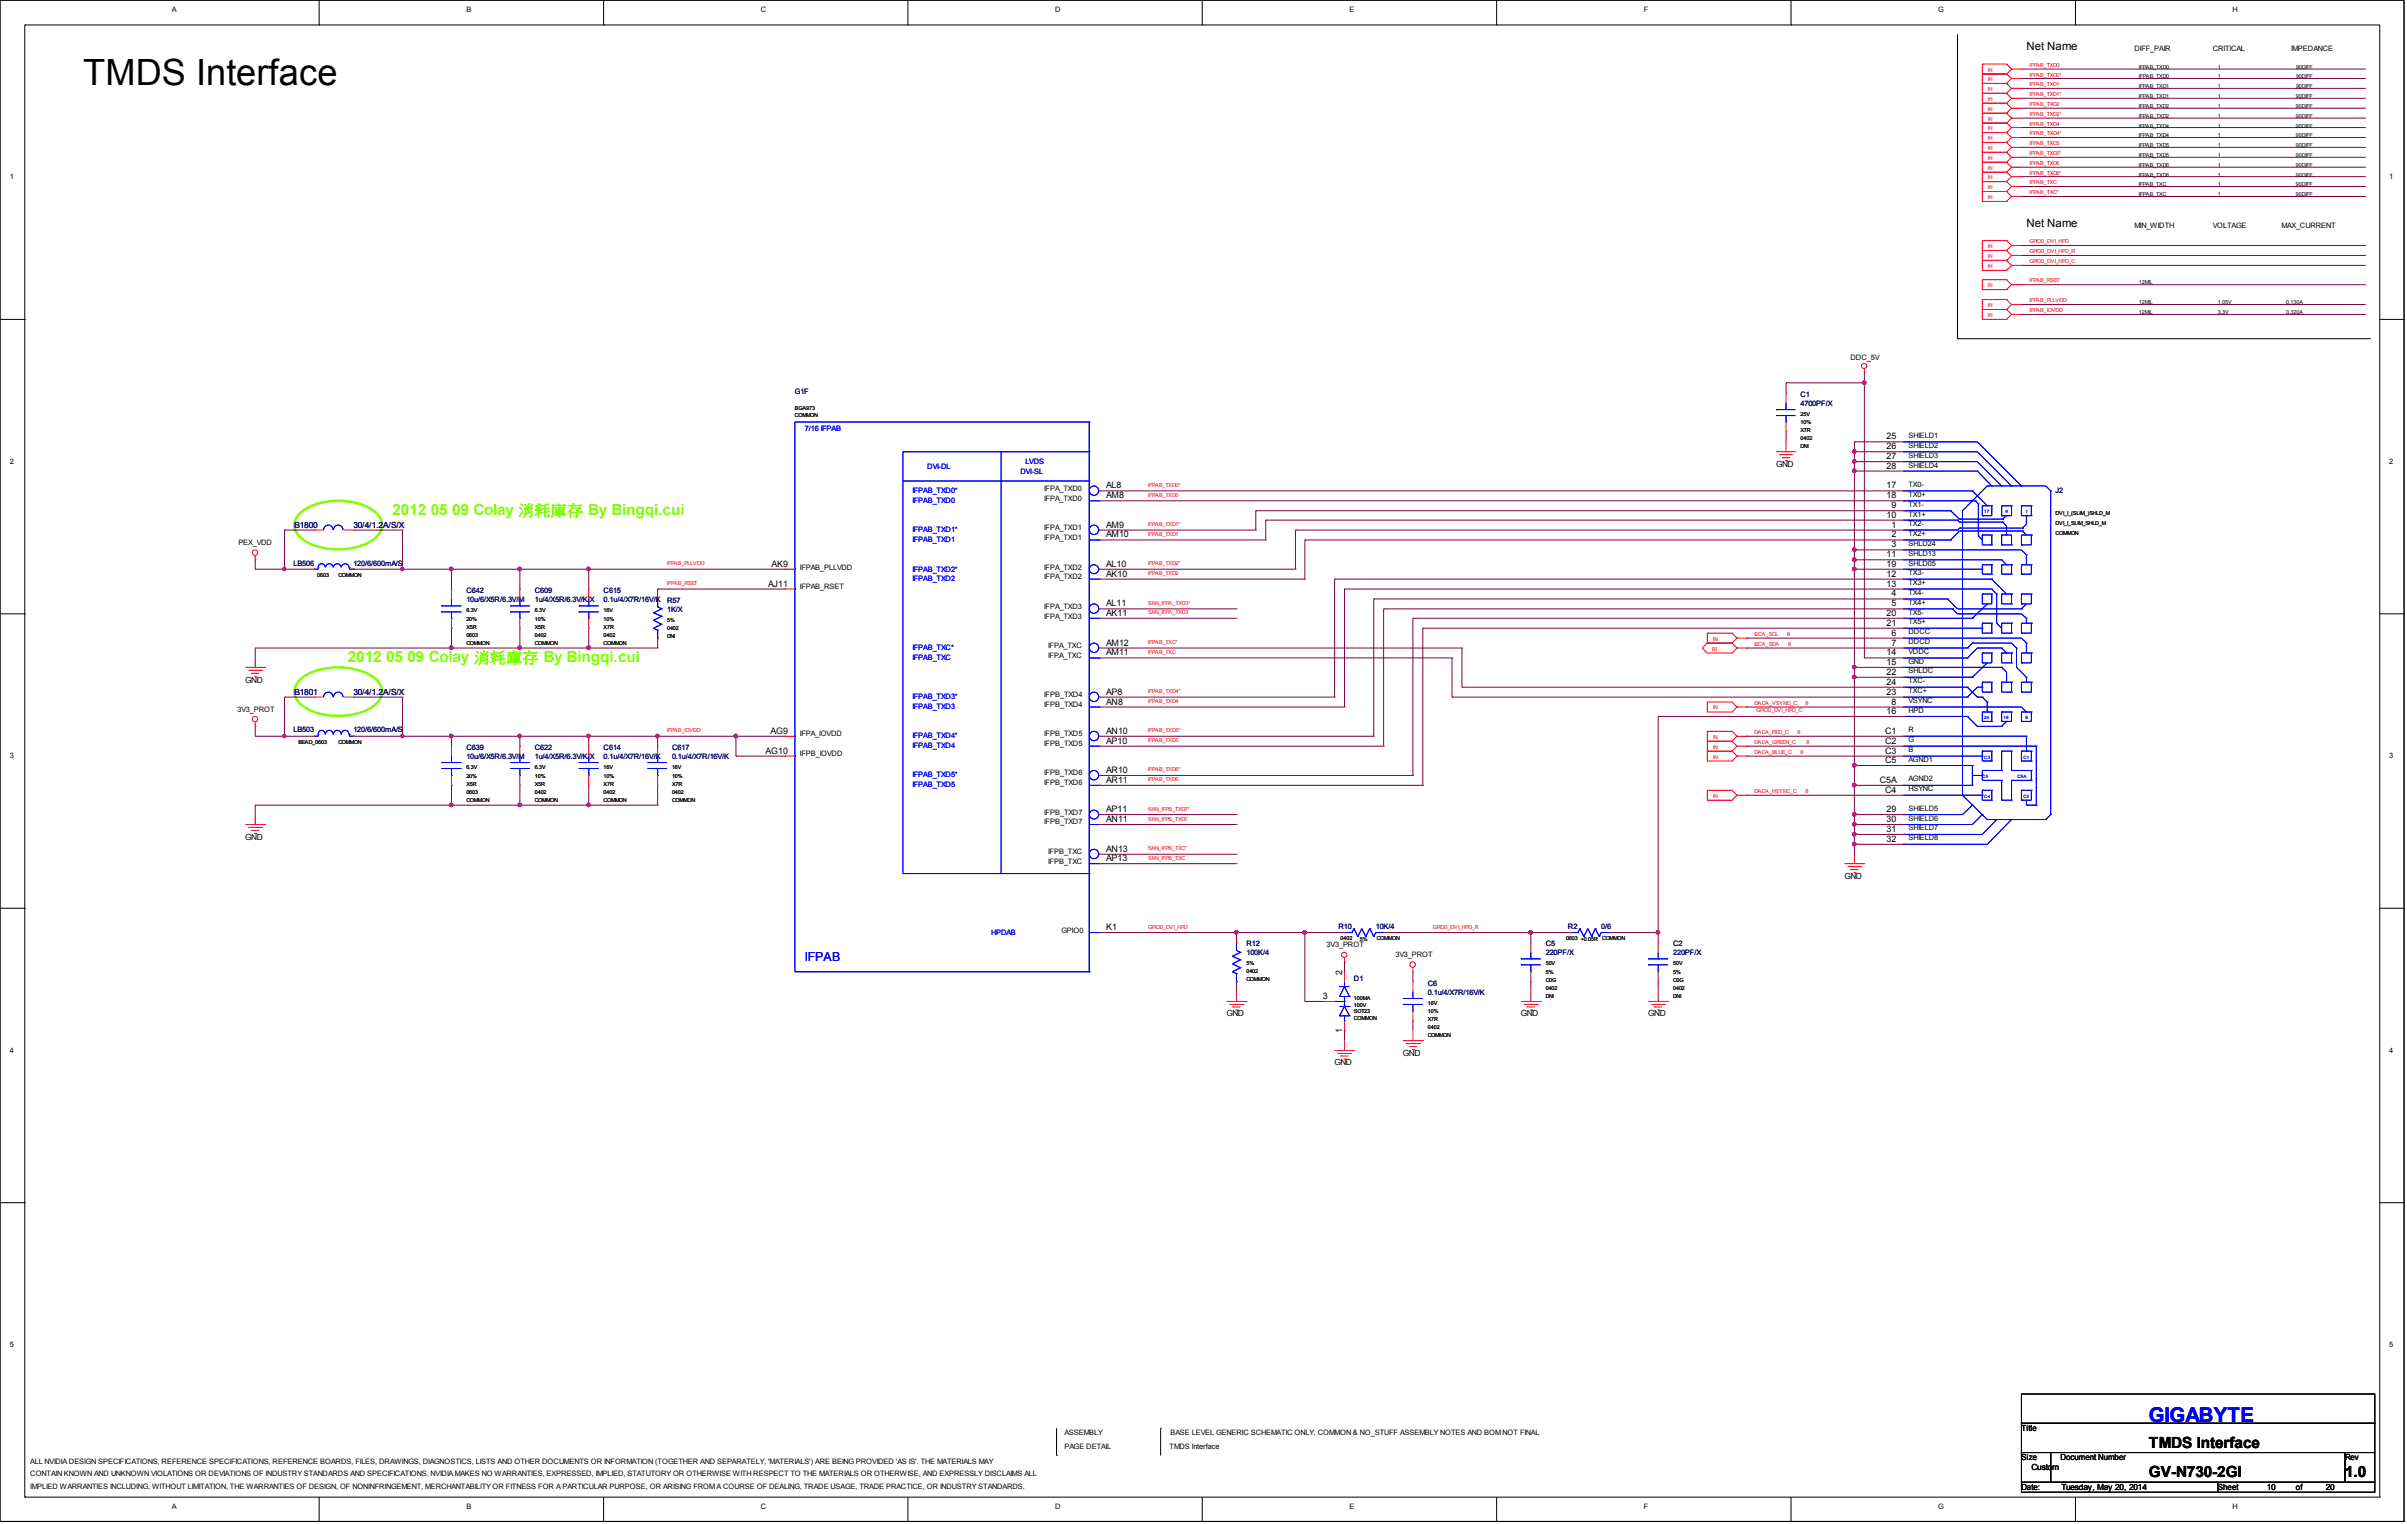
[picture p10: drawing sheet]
<svg xmlns="http://www.w3.org/2000/svg" width="273mm" height="173mm" viewBox="0 0 273 173" stroke-linecap="round" stroke-linejoin="round" font-family="sans-serif">
<defs><g id="words">
<text font-size="4.1" x="9.4" y="9.6">TMDS Interface</text>
<text font-size="2.3" fill="#00f" x="243.7" y="161.3">GIGABYTE</text>
<g font-size="1.7" fill="#80ff00">
<text x="44.5" y="58.4">2012 05 09 Colay 消耗庫存 By Bingqi.cui</text>
<text x="39.5" y="75.1">2012 05 09 Colay 消耗庫存 By Bingqi.cui</text>
</g>
<g font-size="1.7">
<text x="243.7" y="167.5">GV-­N730-­2GI</text>
<text x="243.7" y="164.2">TMDS Interface</text>
<text x="266" y="167.5">1.0</text>
</g>
<text font-size="1.4" fill="#00f" x="91.3" y="109">IFPAB</text>
<g font-size="1.3">
<text x="229.8" y="5.6">Net Name</text>
<text x="229.8" y="25.7">Net Name</text>
</g>
<g font-size="1">
<text x="201.5" y="53">GND</text>
<text x="214" y="49.8">25</text>
<text x="214" y="50.9">26</text>
<text x="214" y="52.1">27</text>
<text x="214" y="53.1">28</text>
<text x="125.5" y="59.8">AM9</text>
<text x="125.5" y="56.5">AM8</text>
<text x="125.5" y="55.4">AL8</text>
<text x="214" y="58.7">10</text>
<text x="214" y="55.4">17</text>
<text x="214" y="56.5">18</text>
<text x="214.6" y="59.8">1</text>
<text x="214.6" y="57.6">9</text>
<text x="87.5" y="64.3">AK9</text>
<text x="125.5" y="65.4">AK10</text>
<text x="125.5" y="64.3">AL10</text>
<text x="125.5" y="61">AM10</text>
<text x="214" y="63.2">11</text>
<text x="214" y="65.4">12</text>
<text x="214" y="64.3">19</text>
<text x="214.6" y="61">2</text>
<text x="214.6" y="62.1">3</text>
<text x="87.1" y="66.5">AJ11</text>
<text x="125.5" y="69.8">AK11</text>
<text x="125.5" y="68.8">AL11</text>
<text x="214" y="66.5">13</text>
<text x="214" y="69.8">20</text>
<text x="214" y="71">21</text>
<text x="214.6" y="67.6">4</text>
<text x="214.6" y="68.8">5</text>
<text x="27.8" y="77.4">GND</text>
<text x="125.5" y="74.3">AM11</text>
<text x="125.5" y="73.2">AM12</text>
<text x="214" y="74.3">14</text>
<text x="214" y="75.4">15</text>
<text x="214" y="76.5">22</text>
<text x="214" y="77.6">24</text>
<text x="214.6" y="72.1">6</text>
<text x="214.6" y="73.2">7</text>
<text x="87.4" y="83.2">AG9</text>
<text x="125.5" y="83.2">AN10</text>
<text x="125.5" y="79.9">AN8</text>
<text x="125.5" y="78.8">AP8</text>
<text x="213.8" y="83.2">C1</text>
<text x="214" y="81">16</text>
<text x="214" y="78.8">23</text>
<text x="214.6" y="79.9">8</text>
<text x="86.8" y="85.5">AG10</text>
<text x="125.5" y="88.8">AR11</text>
<text x="125.5" y="87.6">AR10</text>
<text x="125.5" y="84.3">AP10</text>
<text x="213.2" y="88.8">C5A</text>
<text x="213.8" y="84.3">C2</text>
<text x="213.8" y="85.5">C3</text>
<text x="213.8" y="86.5">C5</text>
<text x="213.8" y="89.9">C4</text>
<text x="27.8" y="95.2">GND</text>
<text x="125.5" y="93.2">AN11</text>
<text x="125.5" y="92.1">AP11</text>
<text x="214" y="92.1">29</text>
<text x="214" y="93.2">30</text>
<text x="214" y="94.3">31</text>
<text x="214" y="95.5">32</text>
<text x="125.5" y="97.7">AP13</text>
<text x="125.5" y="96.6">AN13</text>
<text x="209.2" y="99.7">GND</text>
<text x="125.5" y="105.5">K1</text>
<text x="150" y="113.3">3</text>
<text x="152.2" y="110.5" transform="rotate(-90 152.2 110.5)">2</text>
<text x="139.1" y="115.2">GND</text>
<text x="152.2" y="117.1" transform="rotate(-90 152.2 117.1)">1</text>
<text x="159.1" y="119.7">GND</text>
<text x="172.5" y="115.2">GND</text>
<text x="187" y="115.2">GND</text>
<text x="151.4" y="120.8">GND</text>
<text x="229.3" y="162.2">Title</text>
<text x="229.3" y="165.6">Size</text>
<text x="230.4" y="166.7">Custom</text>
<text x="233.7" y="165.6">Document Number</text>
<text x="266" y="165.6">Rev</text>
<text x="229.3" y="168.9">Date:</text>
<text x="233.8" y="168.9">Tuesday, May 20, 2014</text>
<text x="251.5" y="168.9">Sheet</text>
<text x="257.1" y="168.9">10</text>
<text x="260.4" y="168.9">of</text>
<text x="263.8" y="168.9">20</text>
</g>
<g font-size="1" fill="#000080">
<text x="33.4" y="59.8">B1800</text>
<text x="40.1" y="59.8">30/4/1.2A/S/X</text>
<text x="33.4" y="78.8">B1801</text>
<text x="40.1" y="78.8">30/4/1.2A/S/X</text>
</g>
<g font-size=".8">
<text x="19.5" y="1.4">A</text>
<text x="52.9" y="1.4">B</text>
<text x="86.3" y="1.4">C</text>
<text x="119.7" y="1.4">D</text>
<text x="153.1" y="1.4">E</text>
<text x="186.4" y="1.4">F</text>
<text x="219.8" y="1.4">G</text>
<text x="242.1" y="5.8">DIFF_PAIR</text>
<text x="251" y="5.8">CRITICAL</text>
<text x="253.2" y="1.4">H</text>
<text x="259.9" y="5.8">IMPEDANCE</text>
<text x="1.1" y="20.3">1</text>
<text x="271" y="20.3">1</text>
<text x="242.1" y="25.9">MIN_WIDTH</text>
<text x="251" y="25.9">VOLTAGE</text>
<text x="258.8" y="25.9">MAX_CURRENT</text>
<text x="209.9" y="40.8">DDC_5V</text>
<text x="1.1" y="52.6">2</text>
<text x="216.5" y="49.7">SHIELD1</text>
<text x="216.5" y="50.8">SHIELD2</text>
<text x="216.5" y="51.9">SHIELD3</text>
<text x="216.5" y="53">SHIELD4</text>
<text x="271" y="52.6">2</text>
<text x="118.4" y="56.8">IFPA_TXD0</text>
<text x="118.4" y="55.7">IFPA_TXD0</text>
<text x="216.5" y="59.7">TX2-­</text>
<text x="216.5" y="57.5">TX1-­</text>
<text x="216.5" y="58.6">TX1+</text>
<text x="216.5" y="55.2">TX0-­</text>
<text x="216.5" y="56.3">TX0+</text>
<text x="27" y="61.8">PEX_VDD</text>
<text x="90.7" y="64.6">IFPAB_PLLVDD</text>
<text x="118.4" y="65.7">IFPA_TXD2</text>
<text x="118.4" y="64.6">IFPA_TXD2</text>
<text x="118.4" y="61.2">IFPA_TXD1</text>
<text x="118.4" y="60.1">IFPA_TXD1</text>
<text x="216.5" y="60.8">TX2+</text>
<text x="216.5" y="61.9">SHLD24</text>
<text x="216.5" y="63">SHLD13</text>
<text x="216.5" y="65.2">TX3-­</text>
<text x="216.5" y="64.2">SHLD05</text>
<text x="90.7" y="66.8">IFPAB_RSET</text>
<text x="118.4" y="70.2">IFPA_TXD3</text>
<text x="118.4" y="69">IFPA_TXD3</text>
<text x="216.5" y="67.5">TX4-­</text>
<text x="216.5" y="68.6">TX4+</text>
<text x="216.5" y="71.9">DDCC</text>
<text x="216.5" y="66.3">TX3+</text>
<text x="216.5" y="69.7">TX5-­</text>
<text x="216.5" y="70.8">TX5+</text>
<text x="118.9" y="74.6">IFPA_TXC</text>
<text x="118.9" y="73.5">IFPA_TXC</text>
<text x="216.5" y="73">DDCD</text>
<text x="216.5" y="74.2">VDDC</text>
<text x="216.5" y="75.3">GND</text>
<text x="216.5" y="76.4">SHLDC</text>
<text x="216.5" y="77.5">TXC-­</text>
<text x="26.9" y="80.7">3V3_PROT</text>
<text x="90.7" y="83.5">IFPA_IOVDD</text>
<text x="118.4" y="83.5">IFPB_TXD5</text>
<text x="118.4" y="80.2">IFPB_TXD4</text>
<text x="118.4" y="79">IFPB_TXD4</text>
<text x="216.5" y="83">R</text>
<text x="216.5" y="79.7">VSYNC</text>
<text x="216.5" y="80.8">HPD</text>
<text x="216.5" y="78.6">TXC+</text>
<text x="1.1" y="86">3</text>
<text x="90.7" y="85.7">IFPB_IOVDD</text>
<text x="118.4" y="89.1">IFPB_TXD6</text>
<text x="118.4" y="87.9">IFPB_TXD6</text>
<text x="118.4" y="84.6">IFPB_TXD5</text>
<text x="216.5" y="84.2">G</text>
<text x="216.5" y="85.3">B</text>
<text x="216.5" y="86.4">AGND1</text>
<text x="216.5" y="89.7">HSYNC</text>
<text x="216.5" y="88.6">AGND2</text>
<text x="271" y="86">3</text>
<text x="118.4" y="93.5">IFPB_TXD7</text>
<text x="118.4" y="92.4">IFPB_TXD7</text>
<text x="216.5" y="92">SHIELD5</text>
<text x="216.5" y="93">SHIELD6</text>
<text x="216.5" y="94.2">SHIELD7</text>
<text x="216.5" y="95.3">SHIELD8</text>
<text x="118.9" y="98">IFPB_TXC</text>
<text x="118.9" y="96.9">IFPB_TXC</text>
<text x="120.4" y="105.7">GPIO0</text>
<text x="150.5" y="107.4">3V3_PROT</text>
<text x="158.3" y="108.6">3V3_PROT</text>
<text x="1.1" y="119.4">4</text>
<text x="271" y="119.4">4</text>
<text x="1.1" y="152.7">5</text>
<text x="271" y="152.7">5</text>
<text x="3.4" y="167.4">CONTAIN KNOWN AND UNKNOWN VIOLATIONS OR DEVIATIONS OF INDUSTRY STANDARDS AND SPECIFICATIONS. NVIDIA MAKES NO WARRANTIES, EXPRESSED, IMPLIED, STATUTORY OR OTHERWISE WITH RESPECT TO THE MATERIALS OR OTHERWISE, AND EXPRESSLY DISCLAIMS ALL</text>
<text x="3.4" y="166.1">ALL NVIDIA DESIGN SPECIFICATIONS, REFERENCE SPECIFICATIONS, REFERENCE BOARDS, FILES, DRAWINGS, DIAGNOSTICS, LISTS AND OTHER DOCUMENTS OR INFORMATION (TOGETHER AND SEPARATELY, 'MATERIALS') ARE BEING PROVIDED 'AS IS'. THE MATERIALS MAY</text>
<text x="120.7" y="164.3">PAGE DETAIL</text>
<text x="120.7" y="162.7">ASSEMBLY</text>
<text x="132.7" y="164.3">TMDS Interface</text>
<text x="132.8" y="162.7">BASE LEVEL GENERIC SCHEMATIC ONLY, COMMON &amp; NO_STUFF ASSEMBLY NOTES AND BOM NOT FINAL</text>
<text x="3.4" y="168.9">IMPLIED WARRANTIES INCLUDING, WITHOUT LIMITATION, THE WARRANTIES OF DESIGN, OF NONINFRINGEMENT, MERCHANTABILITY OR FITNESS FOR A PARTICULAR PURPOSE, OR ARISING FROM A COURSE OF DEALING, TRADE USAGE, TRADE PRACTICE, OR INDUSTRY STANDARDS.</text>
<text x="19.5" y="171.1">A</text>
<text x="52.9" y="171.1">B</text>
<text x="86.3" y="171.1">C</text>
<text x="119.7" y="171.1">D</text>
<text x="153.1" y="171.1">E</text>
<text x="186.4" y="171.1">F</text>
<text x="219.8" y="171.1">G</text>
<text x="253.2" y="171.1">H</text>
</g>
<g font-size=".8" fill="#000080">
<text x="90.2" y="44.7">G1F</text>
<text x="204.2" y="45">C1</text>
<text x="204.2" y="46">4700PF/X</text>
<text x="233.2" y="55.9">J2</text>
<text x="33.3" y="64.2">LB506</text>
<text x="40.1" y="64.2">120/6/600mA/S</text>
<text x="52.9" y="67.2">C642</text>
<text x="52.9" y="68.3">10u/6/X5R/6.3V/M</text>
<text x="60.7" y="67.2">C609</text>
<text x="60.7" y="68.3">1u/4/X5R/6.3V/K/X</text>
<text x="68.5" y="67.2">C615</text>
<text x="68.5" y="68.3">0.1u/4/X7R/16V/K</text>
<text x="75.7" y="68.4">R57</text>
<text x="75.7" y="69.4">1K/X</text>
<text x="33.3" y="83">LB503</text>
<text x="40.1" y="83">120/6/600mA/S</text>
<text x="52.9" y="85.1">C639</text>
<text x="52.9" y="86.1">10u/6/X5R/6.3V/M</text>
<text x="60.7" y="85.1">C622</text>
<text x="60.7" y="86.1">1u/4/X5R/6.3V/K/X</text>
<text x="68.5" y="85.1">C614</text>
<text x="68.5" y="86.1">0.1u/4/X7R/16V/K</text>
<text x="76.2" y="85.1">C617</text>
<text x="76.2" y="86.1">0.1u/4/X7R/16V/K</text>
<text x="141.4" y="107.3">R12</text>
<text x="151.8" y="105.3">R10</text>
<text x="156" y="105.3">10K/4</text>
<text x="175.3" y="107.3">C5</text>
<text x="177.8" y="105.3">R2</text>
<text x="181.6" y="105.3">0/6</text>
<text x="189.8" y="107.3">C2</text>
<text x="141.4" y="108.3">100K/4</text>
<text x="153.6" y="111.2">D1</text>
<text x="161.9" y="111.8">C6</text>
<text x="161.9" y="112.8">0.1u/4/X7R/16V/K</text>
<text x="175.3" y="108.3">220PF/X</text>
<text x="189.8" y="108.3">220PF/X</text>
</g>
<g font-size=".8" fill="#00f">
<text x="91.3" y="48.9">7/16 IFPAB</text>
<text x="105.2" y="53.1">DVI-­DL</text>
<text x="115.7" y="53.7">DVI-­SL</text>
<text x="116.3" y="52.6">LVDS</text>
<text x="103.5" y="55.9">IFPAB_TXD0*</text>
<text x="103.5" y="57">IFPAB_TXD0</text>
<text x="103.5" y="65.9">IFPAB_TXD2</text>
<text x="103.5" y="64.8">IFPAB_TXD2*</text>
<text x="103.5" y="61.5">IFPAB_TXD1</text>
<text x="103.5" y="60.3">IFPAB_TXD1*</text>
<text x="103.5" y="74.8">IFPAB_TXC</text>
<text x="103.5" y="73.7">IFPAB_TXC*</text>
<text x="103.5" y="83.7">IFPAB_TXD4*</text>
<text x="103.5" y="80.4">IFPAB_TXD3</text>
<text x="103.5" y="79.3">IFPAB_TXD3*</text>
<text x="103.5" y="84.8">IFPAB_TXD4</text>
<text x="103.5" y="89.3">IFPAB_TXD5</text>
<text x="103.5" y="88.2">IFPAB_TXD5*</text>
<text x="112.4" y="106">HPDAB</text>
</g>
<g font-size=".6" fill="#f00">
<text x="225.5" y="11.4">IN</text>
<text x="225.5" y="10.3">IN</text>
<text x="225.5" y="9.2">IN</text>
<text x="225.5" y="8.1">IN</text>
<text x="230.2" y="12">IFPAB_TXD2</text>
<text x="230.2" y="10.9">IFPAB_TXD1*</text>
<text x="230.2" y="9.7">IFPAB_TXD1</text>
<text x="230.2" y="8.7">IFPAB_TXD0*</text>
<text x="230.2" y="7.6">IFPAB_TXD0</text>
<text x="225.5" y="17">IN</text>
<text x="225.5" y="15.9">IN</text>
<text x="225.5" y="14.7">IN</text>
<text x="225.5" y="13.7">IN</text>
<text x="225.5" y="12.6">IN</text>
<text x="230.2" y="17.6">IFPAB_TXD5*</text>
<text x="230.2" y="16.4">IFPAB_TXD5</text>
<text x="230.2" y="15.3">IFPAB_TXD4*</text>
<text x="230.2" y="14.2">IFPAB_TXD4</text>
<text x="230.2" y="13.1">IFPAB_TXD2*</text>
<text x="225.5" y="22.6">IN</text>
<text x="225.5" y="21.4">IN</text>
<text x="225.5" y="20.3">IN</text>
<text x="225.5" y="19.2">IN</text>
<text x="225.5" y="18.1">IN</text>
<text x="230.2" y="22">IFPAB_TXC*</text>
<text x="230.2" y="20.9">IFPAB_TXC</text>
<text x="230.2" y="19.8">IFPAB_TXD6*</text>
<text x="230.2" y="18.7">IFPAB_TXD6</text>
<text x="225.5" y="29.2">IN</text>
<text x="225.5" y="28.1">IN</text>
<text x="230.2" y="29.8">GPIO0_DVI_HPD_C</text>
<text x="230.2" y="28.7">GPIO0_DVI_HPD_R</text>
<text x="230.2" y="27.6">GPIO0_DVI_HPD</text>
<text x="225.5" y="35.9">IN</text>
<text x="225.5" y="34.8">IN</text>
<text x="225.5" y="32.6">IN</text>
<text x="225.5" y="30.4">IN</text>
<text x="230.2" y="35.4">IFPAB_IOVDD</text>
<text x="230.2" y="34.3">IFPAB_PLLVDD</text>
<text x="230.2" y="32">IFPAB_RSET</text>
<text x="130.2" y="56.3">IFPAB_TXD0</text>
<text x="130.2" y="55.2">IFPAB_TXD0*</text>
<text x="130.2" y="59.7">IFPAB_TXD1*</text>
<text x="75.7" y="64.1">IFPAB_PLLVDD</text>
<text x="130.2" y="60.8">IFPAB_TXD1</text>
<text x="130.2" y="65.2">IFPAB_TXD2</text>
<text x="130.2" y="64.1">IFPAB_TXD2*</text>
<text x="75.7" y="66.3">IFPAB_RSET</text>
<text x="130.2" y="69.7">SNN_IFPA_TXD3</text>
<text x="130.2" y="68.6">SNN_IFPA_TXD3*</text>
<text x="130.2" y="74.2">IFPAB_TXC</text>
<text x="130.2" y="73">IFPAB_TXC*</text>
<text x="194.2" y="73.8">BI</text>
<text x="194.3" y="72.6">IN</text>
<text x="199" y="72.1">I2CA_SCL</text>
<text x="199" y="73.2">I2CA_SDA</text>
<text x="202.7" y="72.1">8</text>
<text x="202.8" y="73.2">8</text>
<text x="75.7" y="83">IFPAB_IOVDD</text>
<text x="130.2" y="79.7">IFPAB_TXD4</text>
<text x="130.2" y="78.6">IFPAB_TXD4*</text>
<text x="130.2" y="83">IFPAB_TXD5*</text>
<text x="194.3" y="83.8">IN</text>
<text x="194.3" y="80.5">IN</text>
<text x="199" y="83.2">DACA_RED_C</text>
<text x="199" y="79.9">DACA_VSYNC_C</text>
<text x="199.2" y="80.8">GPIO0_DVI_HPD_C</text>
<text x="203.9" y="83.2">8</text>
<text x="204.8" y="79.9">8</text>
<text x="130.2" y="84.2">IFPAB_TXD5</text>
<text x="130.2" y="88.6">IFPAB_TXD6</text>
<text x="130.2" y="87.5">IFPAB_TXD6*</text>
<text x="194.3" y="86">IN</text>
<text x="194.3" y="84.9">IN</text>
<text x="199" y="89.9">DACA_HSYNC_C</text>
<text x="199" y="85.5">DACA_BLUE_C</text>
<text x="199" y="84.3">DACA_GREEN_C</text>
<text x="204.2" y="85.5">8</text>
<text x="204.8" y="89.9">8</text>
<text x="204.9" y="84.3">8</text>
<text x="130.2" y="93">SNN_IFPB_TXD7</text>
<text x="130.2" y="91.9">SNN_IFPB_TXD7*</text>
<text x="194.3" y="90.5">IN</text>
<text x="130.2" y="97.5">SNN_IFPB_TXC</text>
<text x="130.2" y="96.4">SNN_IFPB_TXC*</text>
<text x="130.2" y="105.3">GPIO0_DVI_HPD</text>
<text x="162.5" y="105.3">GPIO0_DVI_HPD_R</text>
</g>
<g font-size=".6">
<text x="242.6" y="11.1">IFPAB_TXD1</text>
<text x="242.6" y="7.8">IFPAB_TXD0</text>
<text x="242.6" y="8.9">IFPAB_TXD0</text>
<text x="242.6" y="10">IFPAB_TXD1</text>
<text x="251.5" y="11.1">1</text>
<text x="251.5" y="7.8">1</text>
<text x="251.5" y="8.9">1</text>
<text x="251.5" y="10">1</text>
<text x="260.4" y="11.1">90DIFF</text>
<text x="260.4" y="7.8">90DIFF</text>
<text x="260.4" y="8.9">90DIFF</text>
<text x="260.4" y="10">90DIFF</text>
<text x="242.6" y="12.2">IFPAB_TXD2</text>
<text x="242.6" y="13.3">IFPAB_TXD2</text>
<text x="242.6" y="14.5">IFPAB_TXD4</text>
<text x="242.6" y="15.5">IFPAB_TXD4</text>
<text x="242.6" y="16.7">IFPAB_TXD5</text>
<text x="242.6" y="17.8">IFPAB_TXD5</text>
<text x="251.5" y="12.2">1</text>
<text x="251.5" y="13.3">1</text>
<text x="251.5" y="14.5">1</text>
<text x="251.5" y="15.5">1</text>
<text x="251.5" y="16.7">1</text>
<text x="251.5" y="17.8">1</text>
<text x="260.4" y="12.2">90DIFF</text>
<text x="260.4" y="13.3">90DIFF</text>
<text x="260.4" y="14.5">90DIFF</text>
<text x="260.4" y="15.5">90DIFF</text>
<text x="260.4" y="16.7">90DIFF</text>
<text x="260.4" y="17.8">90DIFF</text>
<text x="242.6" y="21.1">IFPAB_TXC</text>
<text x="242.6" y="22.2">IFPAB_TXC</text>
<text x="242.6" y="18.9">IFPAB_TXD6</text>
<text x="242.6" y="20">IFPAB_TXD6</text>
<text x="251.5" y="21.1">1</text>
<text x="251.5" y="22.2">1</text>
<text x="251.5" y="18.9">1</text>
<text x="251.5" y="20">1</text>
<text x="260.4" y="21.1">90DIFF</text>
<text x="260.4" y="22.2">90DIFF</text>
<text x="260.4" y="18.9">90DIFF</text>
<text x="260.4" y="20">90DIFF</text>
<text x="242.6" y="35.6">12MIL</text>
<text x="242.6" y="34.5">12MIL</text>
<text x="242.6" y="32.2">12MIL</text>
<text x="251.5" y="35.6">3.3V</text>
<text x="251.5" y="34.5">1.05V</text>
<text x="259.3" y="35.6">0.320A</text>
<text x="259.3" y="34.5">0.130A</text>
<text x="90.2" y="47.3">COMMON</text>
<text x="90.2" y="46.5">BGA973</text>
<text x="204.2" y="47.2">25V</text>
<text x="204.2" y="48.1">10%</text>
<text x="204.2" y="49">X7R</text>
<text x="204.2" y="49.9">0402</text>
<text x="204.2" y="50.8">DNI</text>
<text x="233.2" y="59.5">DVI_I_SLIM_SHLD_M</text>
<text x="233.2" y="58.4">DVI_I_(SLIM_)SHLD_M</text>
<text x="36" y="65.4">0603</text>
<text x="38.4" y="65.4">COMMON</text>
<text x="233.2" y="60.6">COMMON</text>
<text x="52.9" y="70.4">20%</text>
<text x="52.9" y="71.3">X5R</text>
<text x="52.9" y="69.4">6.3V</text>
<text x="60.7" y="69.4">6.3V</text>
<text x="60.7" y="70.4">10%</text>
<text x="60.7" y="71.3">X5R</text>
<text x="68.5" y="71.3">X7R</text>
<text x="68.5" y="69.4">16V</text>
<text x="68.5" y="70.4">10%</text>
<text x="75.7" y="70.5">5%</text>
<text x="75.7" y="71.4">0402</text>
<text x="52.9" y="72.2">0603</text>
<text x="52.9" y="73.1">COMMON</text>
<text x="60.7" y="72.2">0402</text>
<text x="60.7" y="73.1">COMMON</text>
<text x="68.5" y="72.2">0402</text>
<text x="68.5" y="73.1">COMMON</text>
<text x="75.7" y="72.3">DNI</text>
<text x="33.8" y="84.3">BEAD_0603</text>
<text x="38.4" y="84.3">COMMON</text>
<text x="52.9" y="88.2">20%</text>
<text x="52.9" y="89.1">X5R</text>
<text x="52.9" y="87.2">6.3V</text>
<text x="60.7" y="88.2">10%</text>
<text x="60.7" y="89.1">X5R</text>
<text x="60.7" y="87.2">6.3V</text>
<text x="68.5" y="89.1">X7R</text>
<text x="68.5" y="87.2">16V</text>
<text x="68.5" y="88.2">10%</text>
<text x="76.2" y="87.2">16V</text>
<text x="76.2" y="89.1">X7R</text>
<text x="76.2" y="88.2">10%</text>
<text x="52.9" y="90.9">COMMON</text>
<text x="52.9" y="90">0603</text>
<text x="60.7" y="90.9">COMMON</text>
<text x="60.7" y="90">0402</text>
<text x="68.5" y="90.9">COMMON</text>
<text x="68.5" y="90">0402</text>
<text x="76.2" y="90">0402</text>
<text x="76.2" y="90.9">COMMON</text>
<text x="152" y="106.6">0402</text>
<text x="154.2" y="106.7">5%</text>
<text x="156.2" y="106.6">COMMON</text>
<text x="177.6" y="106.6">0603 +0.05R</text>
<text x="181.7" y="106.6">COMMON</text>
<text x="141.4" y="111.3">COMMON</text>
<text x="141.4" y="109.5">5%</text>
<text x="141.4" y="110.4">0402</text>
<text x="153.6" y="113.4">100MA</text>
<text x="161.9" y="114">16V</text>
<text x="175.3" y="109.5">50V</text>
<text x="175.3" y="110.5">5%</text>
<text x="175.3" y="111.4">C0G</text>
<text x="175.3" y="112.3">0402</text>
<text x="175.3" y="113.2">DNI</text>
<text x="189.8" y="112.3">0402</text>
<text x="189.8" y="111.4">C0G</text>
<text x="189.8" y="110.5">5%</text>
<text x="189.8" y="109.5">50V</text>
<text x="189.8" y="113.2">DNI</text>
<text x="153.6" y="114.9">SOT23</text>
<text x="153.6" y="115.7">COMMON</text>
<text x="153.6" y="114.2">100V</text>
<text x="161.9" y="115.8">X7R</text>
<text x="161.9" y="117.6">COMMON</text>
<text x="161.9" y="114.9">10%</text>
<text x="161.9" y="116.7">0402</text>
</g>
<g font-size=".5" fill="#00f">
<text x="225.1" y="58.2">17</text>
<text x="227.5" y="58.2">9</text>
<text x="229.7" y="58.2">1</text>
<text x="225.1" y="81.5">24</text>
<text x="227.3" y="81.5">16</text>
<text x="229.7" y="81.5">8</text>
<text x="224.8" y="88.2">C5</text>
<text x="225.1" y="86">C3</text>
<text x="228.8" y="88.2">C5A</text>
<text x="229.5" y="86">C1</text>
<text x="225.1" y="90.5">C4</text>
<text x="229.5" y="90.5">C2</text>
</g>
</g></defs>
<g fill="none" stroke="#000" stroke-width=".11">
<path d="M0 0h.1M0 0h272.7v172.5M0 0v172.5M2.8 2.8h.1M2.8 2.8v167M2.8 2.8h267.1v167M36.2 2.8h.1M36.2 0v2.8M68.5 2.8h.1M68.5 0v2.8M103 2.8h.1M103 0v2.8"/>
<path d="M136.4 2.8h.1M136.4 0v2.8M169.8 2.8h.1M169.8 0v2.8M203.1 2.8h.1M203.1 0v2.8M222 3.9v34.5M235.4 2.8h.1M235.4 0v2.8M0 36.2h2.8M2.8 36.2h.1M222 38.4h.1"/>
<path d="M222 38.4h46.8M268.8 38.4h.1M269.9 36.2h2.8M272.7 36.2h.1M0 69.6h2.8M2.8 69.6h.1M269.9 69.6h2.8M272.7 69.6h.1M0 103h2.8M2.8 103h.1M269.9 103h2.8M272.7 103h.1"/>
<path d="M0 136.4h2.8M2.8 136.4h.1M269.9 136.4h2.8M272.7 136.4h.1M229.3 158.1h40.1v3.3h-40.1zM0 172.5h.1M0 172.5h272.7M2.8 169.8h.1M2.8 169.8h267.1M36.2 172.5h.1M36.2 169.8v2.7M68.5 172.5h.1"/>
<path d="M68.5 169.8v2.7M103 172.5h.1M103 169.8v2.7M119.8 165.1h.1M119.8 162v3.1M131.6 162h.1M131.6 162v3.1M136.4 172.5h.1M136.4 169.8v2.7M169.8 172.5h.1M169.8 169.8v2.7M203.1 172.5h.1"/>
<path d="M203.1 169.8v2.7M229.3 168.1h22.2v1.1h-22.2zM229.3 164.7h3.3v3.4h-3.3zM229.3 161.4h40.1v3.3h-40.1zM232.6 164.7h33.4v3.4h-33.4zM235.4 172.5h.1M235.4 169.8v2.7M251.5 168.1h17.9v1.1h-17.9zM266 164.7h3.4v3.4h-3.4zM269.9 169.8h.1M272.7 172.5h.1"/>
</g>
<path d="M34.2 58a7.6 7.6 0 0 1 8.3 0 1.82 1.82 0 0 1 0 3.1 7.6 7.6 0 0 1-8.3 0 1.82 1.82 0 0 1 0-3.1zM34.2 76.9a7.6 7.6 0 0 1 8.3 0 1.82 1.82 0 0 1 0 3.1 7.6 7.6 0 0 1-8.3 0 1.82 1.82 0 0 1 0-3.1z" fill="none" stroke="#80ff00" stroke-width=".28"/>
<g fill="none" stroke="#800040" stroke-width=".11">
<path d="M229.3 7.8h38.9M229.3 8.9h38.9M229.3 10h38.9M229.3 11.1h38.9M229.3 12.3h38.9M229.3 13.4h38.9M229.3 14.5h38.9M229.3 15.6h38.9M229.3 16.7h38.9M229.3 17.8h38.9M229.3 19h38.9M268.2 7.8h.1"/>
<path d="M268.2 8.9h.1M268.2 10h.1M268.2 11.1h.1M268.2 12.3h.1M268.2 13.4h.1M268.2 14.5h.1M268.2 15.6h.1M268.2 16.7h.1M268.2 17.8h.1M268.2 19h.1M229.3 27.8h38.9M229.3 30.1h38.9"/>
<path d="M229.3 29h38.9M229.3 35.7h38.9M229.3 34.5h38.9M229.3 32.3h38.9M229.3 21.2h38.9M229.3 22.3h38.9M229.3 20h38.9M268.2 27.8h.1M268.2 30.1h.1M268.2 29h.1M268.2 35.7h.1M268.2 34.5h.1"/>
<path d="M268.2 32.3h.1M268.2 21.2h.1M268.2 22.3h.1M268.2 20h.1M124.7 56.8h91.2M124.7 55.7h91.2M142.4 57.9h.1M142.4 57.9v2.2M142.4 57.9h73.5M143.6 59h.1M143.6 59v2.2M143.6 59h72.3"/>
<path d="M202.6 43.4h.1M202.6 44.5h.1M202.6 49h.1M202.6 43.4v1.1M202.6 49v1.1M202.6 43.4h8.9M210.3 53.4h.1M210.3 52.4h.1M210.3 51.2h.1M210.3 50.1h.1M210.3 50.1v46.8M210.3 50.1h5.6"/>
<path d="M210.3 53.4h5.6M210.3 52.4h5.6M210.3 51.2h5.6M211.5 43.4h.1M211.5 42.3v32.3M215.9 50.1h.1M215.9 53.4h.1M215.9 52.4h.1M215.9 51.2h.1M215.9 56.8h.1M215.9 55.7h.1M215.9 59h.1"/>
<path d="M215.9 57.9h.1M28.9 64.5h6.7M28.9 73.5h.1M28.9 63.5h.1M28.9 64.5h.1M28.9 63.5v1M28.9 73.5v1.1M28.9 73.5h45.7M32.3 64.5h.1M32.3 60.1h.1M32.3 79h.1M32.3 60.1v4.4"/>
<path d="M32.3 79v4.5M32.3 79h3.3M32.3 60.1h3.3M40.1 64.5h48.9M40.1 64.5h.1M40.1 79h5.5M40.1 60.1h5.5M45.6 64.5h.1M45.6 60.1h.1M45.6 79h.1M45.6 60.1v4.4M45.6 79v4.5"/>
<path d="M51.2 73.5h.1M51.2 71.2h.1M51.2 64.5h.1M51.2 64.5v2.3M51.2 71.2v2.3M59 73.5h.1M59 64.5h.1M59 64.5v2.3M59 71.2v2.3M66.8 73.5h.1M66.8 64.5h.1M66.8 64.5v2.3"/>
<path d="M66.8 71.2v2.3M74.6 73.5h.1M74.6 66.8h.1M74.6 66.8v1.1M74.6 72.4v1.1M74.6 66.8h14.4M89 64.5h.1M89 66.8h.1M124.7 74.6h40M124.7 73.5h41.1M124.7 64.5h22.2M124.7 79h26.7"/>
<path d="M124.7 61.2h18.9M124.7 60.1h17.7M124.7 65.7h23.3M124.7 69h15.5M124.7 70.1h15.5M140.2 70.1h.1M140.2 69h.1M142.4 60.1h.1M143.6 61.2h.1M146.9 64.5h.1M146.9 60.1h.1M146.9 60.1h69"/>
<path d="M146.9 60.1v4.4M148 65.7h.1M148 61.2h.1M148 61.2v4.5M148 61.2h67.9M151.4 79h.1M151.4 65.7h.1M151.4 65.7h64.5M151.4 65.7v13.3M152.5 66.8h.1M152.5 66.8v13.4M152.5 66.8h63.4"/>
<path d="M155.8 67.9h.1M155.8 67.9v15.6M155.8 67.9h60.1M156.9 69h.1M156.9 69v15.6M156.9 69h59M160.3 70.1h.1M160.3 70.1v17.8M160.3 70.1h55.6M161.4 71.2h.1M161.4 71.2v17.9M161.4 71.2h54.5"/>
<path d="M164.7 74.6h.1M164.7 79h.1M164.7 74.6v4.4M164.7 79h51.2M165.8 73.5h.1M165.8 77.9h.1M165.8 73.5v4.4M165.8 77.9h50.1M198.1 73.5h17.8M198.1 72.4h17.8M198.1 72.4h.1M198.1 73.5h.1"/>
<path d="M210.3 76.8h.1M210.3 75.7h.1M210.3 64.5h.1M210.3 63.5h.1M210.3 62.4h.1M210.3 76.8h5.6M210.3 75.7h5.6M210.3 64.5h5.6M210.3 63.5h5.6M210.3 62.4h5.6M211.5 74.6h.1M211.5 74.6h4.4"/>
<path d="M215.9 76.8h.1M215.9 75.7h.1M215.9 64.5h.1M215.9 63.5h.1M215.9 62.4h.1M215.9 79h.1M215.9 77.9h.1M215.9 61.2h.1M215.9 60.1h.1M215.9 66.8h.1M215.9 65.7h.1M215.9 69h.1"/>
<path d="M215.9 67.9h.1M215.9 71.2h.1M215.9 70.1h.1M28.9 83.5h6.7M28.9 82.4h.1M28.9 91.3h.1M28.9 83.5h.1M28.9 82.4v1.1M28.9 91.3v1.1M28.9 91.3h45.7M32.3 83.5h.1M40.1 83.5h48.9"/>
<path d="M40.1 83.5h.1M45.6 83.5h.1M51.2 91.3h.1M51.2 89.1h.1M51.2 83.5h.1M51.2 83.5v1.1M51.2 89.1v2.2M59 91.3h.1M59 83.5h.1M59 83.5v1.1M59 89.1v2.2M66.8 91.3h.1"/>
<path d="M66.8 83.5h.1M66.8 83.5v1.1M66.8 89.1v2.2M74.6 91.3h.1M74.6 83.5h.1M74.6 83.5v1.1M74.6 89.1v2.2M83.5 83.5h.1M83.5 85.7h.1M83.5 85.7h5.5M83.5 83.5v2.2M89 85.7h.1"/>
<path d="M89 83.5h.1M124.7 83.5h31.1M124.7 84.6h32.2M124.7 80.2h27.8M124.7 93.5h15.5M124.7 92.4h15.5M124.7 89.1h36.7M124.7 87.9h35.6M124.7 97.9h15.5M124.7 96.9h15.5M140.2 97.9h.1M140.2 96.9h.1"/>
<path d="M140.2 93.5h.1M140.2 92.4h.1M152.5 80.2h.1M155.8 83.5h.1M156.9 84.6h.1M160.3 87.9h.1M161.4 89.1h.1M188.1 81.2h.1M188.1 81.2v25.7M188.1 81.2h27.8M198.1 83.5h17.8M198.1 85.7h17.8"/>
<path d="M198.1 84.6h17.8M198.1 90.2h17.8M198.1 80.2h17.8M198.1 85.7h.1M198.1 84.6h.1M198.1 90.2h.1M198.1 83.5h.1M198.1 80.2h.1M210.3 95.7h.1M210.3 94.6h.1M210.3 93.5h.1M210.3 92.4h.1"/>
<path d="M210.3 89.1h.1M210.3 86.8h.1M210.3 95.7h5.6M210.3 94.6h5.6M210.3 93.5h5.6M210.3 92.4h5.6M210.3 89.1h5.6M210.3 86.8h5.6M215.9 95.7h.1M215.9 94.6h.1M215.9 93.5h.1M215.9 92.4h.1"/>
<path d="M215.9 89.1h.1M215.9 86.8h.1M215.9 81.2h.1M124.7 105.7h27.8M124.7 105.7h.1M140.2 111.3h.1M140.2 105.7h.1M140.2 105.7v1.2M140.2 111.3v1.1M148 113.6h.1M148 105.7h.1M148 105.7v7.9"/>
<path d="M148 113.6h2.2M152.5 109.1h.1M152.5 116.9h.1M152.5 109.1v1.1M152.5 116.9v1.1M156.9 105.7h21.2M156.9 105.7h.1M160.3 110.2h.1M160.3 115.8h.1M160.3 110.2v1.1M160.3 115.8v1.1M173.6 111.3h.1"/>
<path d="M173.6 105.7h.1M173.6 105.7v1.2M173.6 111.3v1.1M182.5 105.7h5.6M188.1 111.3h.1M188.1 105.7h.1M188.1 106.9h.1M188.1 111.3v1.1"/>
</g>
<g fill="#f0f" stroke="#f0f" stroke-width=".11">
<circle cx="32.2" cy="83.5" r=".2"/>
<circle cx="211.4" cy="43.4" r=".2"/>
<circle cx="51.2" cy="91.3" r=".2"/>
<circle cx="51.2" cy="73.5" r=".2"/>
<circle cx="58.9" cy="91.3" r=".2"/>
<circle cx="58.9" cy="73.5" r=".2"/>
<circle cx="66.7" cy="91.3" r=".2"/>
<circle cx="66.7" cy="73.5" r=".2"/>
<circle cx="210.3" cy="95.7" r=".2"/>
<circle cx="210.3" cy="94.6" r=".2"/>
<circle cx="210.3" cy="93.5" r=".2"/>
<circle cx="210.3" cy="92.3" r=".2"/>
<circle cx="210.3" cy="89" r=".2"/>
<circle cx="210.3" cy="86.8" r=".2"/>
<circle cx="210.3" cy="76.8" r=".2"/>
<circle cx="210.3" cy="75.6" r=".2"/>
<circle cx="210.3" cy="64.5" r=".2"/>
<circle cx="210.3" cy="63.5" r=".2"/>
<circle cx="210.3" cy="62.3" r=".2"/>
<circle cx="210.3" cy="53.4" r=".2"/>
<circle cx="210.3" cy="52.3" r=".2"/>
<circle cx="210.3" cy="51.2" r=".2"/>
<circle cx="140.2" cy="105.7" r=".2"/>
<circle cx="148" cy="105.7" r=".2"/>
<circle cx="188.1" cy="105.7" r=".2"/>
<circle cx="173.6" cy="105.7" r=".2"/>
<circle cx="51.2" cy="83.5" r=".2"/>
<circle cx="58.9" cy="83.5" r=".2"/>
<circle cx="66.7" cy="83.5" r=".2"/>
<circle cx="74.6" cy="83.5" r=".2"/>
<circle cx="83.4" cy="83.5" r=".2"/>
<circle cx="51.2" cy="64.5" r=".2"/>
<circle cx="45.6" cy="64.5" r=".2"/>
<circle cx="58.9" cy="64.5" r=".2"/>
<circle cx="66.7" cy="64.5" r=".2"/>
<circle cx="32.2" cy="64.5" r=".2"/>
<circle cx="45.6" cy="83.5" r=".2"/>
</g>
<g fill="none" stroke="#f00" stroke-width=".11">
<path d="M224.8 19.5h.1M224.8 18.4h.1M224.8 17.3h.1M224.8 16.2h.1M224.8 15h.1M224.8 14h.1M224.8 12.8h.1M224.8 11.7h.1M224.8 10.6h.1M224.8 9.5h.1M224.8 8.4h.1M224.8 7.3h.1"/>
<path d="M224.8 7.3v15.5M224.8 19.5h2.8M224.8 18.4h2.8M224.8 17.3h2.8M224.8 16.2h2.8M224.8 15h2.8M224.8 14h2.8M224.8 12.8h2.8M224.8 11.7h2.8M224.8 10.6h2.8M224.8 9.5h2.8M224.8 8.4h2.8"/>
<path d="M224.8 7.3h2.8M227.6 19.5l.6 .5M227.6 18.4l.6 .6M227.6 17.3l.6 .5M227.6 16.2l.6 .5M227.6 15l.6 .6M227.6 14l.6 .5M227.6 12.8l.6 .6M227.6 11.7l.6 .6M227.6 10.6l.6 .5M227.6 9.5l.6 .5M227.6 8.4l.6 .5"/>
<path d="M227.6 7.3l.6 .5M227.6 19.5h.1M227.6 18.4h.1M227.6 17.3h.1M227.6 16.2h.1M227.6 15h.1M227.6 14h.1M227.6 12.8h.1M227.6 11.7h.1M227.6 10.6h.1M227.6 9.5h.1M227.6 8.4h.1"/>
<path d="M227.6 7.3h.1M228.2 19h.1M228.2 17.8h.1M228.2 16.7h.1M228.2 15.6h.1M228.2 14.5h.1M228.2 13.4h.1M228.2 12.3h.1M228.2 11.1h.1M228.2 10h.1M228.2 8.9h.1M228.2 7.8h.1"/>
<path d="M228.2 19h1.1M228.2 17.8h1.1M228.2 16.7h1.1M228.2 15.6h1.1M228.2 14.5h1.1M228.2 13.4h1.1M228.2 12.3h1.1M228.2 11.1h1.1M228.2 10h1.1M228.2 8.9h1.1M228.2 7.8h1.1M228.2 19l-.6 .5"/>
<path d="M228.2 17.8l-.6 .6M228.2 16.7l-.6 .6M228.2 15.6l-.6 .6M228.2 14.5l-.6 .5M228.2 13.4l-.6 .6M228.2 12.3l-.6 .5M228.2 11.1l-.6 .6M228.2 10l-.6 .6M228.2 8.9l-.6 .6M228.2 7.8l-.6 .6M229.3 19h.1M229.3 17.8h.1"/>
<path d="M229.3 16.7h.1M229.3 15.6h.1M229.3 14.5h.1M229.3 13.4h.1M229.3 12.3h.1M229.3 11.1h.1M229.3 10h.1M229.3 8.9h.1M229.3 7.8h.1M224.8 35.1h.1M224.8 36.2h.1M224.8 34h.1"/>
<path d="M224.8 31.7h.1M224.8 32.8h.1M224.8 29.5h.1M224.8 30.7h.1M224.8 28.4h.1M224.8 27.3h.1M224.8 21.7h.1M224.8 22.8h.1M224.8 20.6h.1M224.8 35.1h2.8M224.8 27.3v3.4M224.8 31.7v1.1"/>
<path d="M224.8 34v2.2M224.8 36.2h2.8M224.8 32.8h2.8M224.8 29.5h2.8M224.8 30.7h2.8M224.8 28.4h2.8M224.8 21.7h2.8M224.8 22.8h2.8M224.8 20.6h2.8M224.8 34h2.8M224.8 31.7h2.8M224.8 27.3h2.8"/>
<path d="M227.6 35.1l.6 .6M227.6 34l.6 .5M227.6 31.7l.6 .6M227.6 29.5l.6 .6M227.6 28.4l.6 .6M227.6 27.3l.6 .5M227.6 21.7l.6 .6M227.6 20.6l.6 .6M227.6 36.2h.1M227.6 35.1h.1M227.6 34h.1M227.6 32.8h.1"/>
<path d="M227.6 31.7h.1M227.6 30.7h.1M227.6 29.5h.1M227.6 28.4h.1M227.6 27.3h.1M227.6 22.8h.1M227.6 21.7h.1M227.6 20.6h.1M228.2 35.7h.1M228.2 34.5h.1M228.2 32.3h.1M228.2 30.1h.1"/>
<path d="M228.2 29h.1M228.2 27.8h.1M228.2 22.3h.1M228.2 21.2h.1M228.2 20h.1M228.2 35.7h1.1M228.2 34.5h1.1M228.2 32.3h1.1M228.2 30.1h1.1M228.2 29h1.1M228.2 27.8h1.1M228.2 22.3h1.1"/>
<path d="M228.2 21.2h1.1M228.2 20h1.1M228.2 35.7l-.6 .5M228.2 34.5l-.6 .6M228.2 32.3l-.6 .5M228.2 30.1l-.6 .6M228.2 29l-.6 .5M228.2 27.8l-.6 .6M228.2 22.3l-.6 .5M228.2 21.2l-.6 .5M228.2 20l-.6 .6M229.3 35.7h.1"/>
<path d="M229.3 34.5h.1M229.3 32.3h.1M229.3 30.1h.1M229.3 29h.1M229.3 27.8h.1M229.3 22.3h.1M229.3 21.2h.1M229.3 20h.1M124.7 56.8h.1M124.7 55.7h.1M201.5 51.2h2.1M201.8 51.6h1.5"/>
<path d="M202.1 51.9h.1M202.1 51.9h.9M202.5 52.2h.2M202.6 51.2h.1M202.6 44.5h.1M202.6 49h.1M202.6 44.5v1.2M202.6 47.9v1.1M202.6 50.1v1.1M202.7 52.2h.1M203.3 51.6h.1M203.6 51.2h.1"/>
<path d="M211.5 42.3h.1M211.5 41.8v.5M215.9 57.9h.1M215.9 59h.1M215.9 55.7h.1M215.9 56.8h.1M215.9 50.1h.1M215.9 51.2h.1M215.9 52.4h.1M215.9 53.4h.1M27.8 75.7h2.3M28.2 76h1.5"/>
<path d="M28.5 76.4h.9M28.5 76.4h.1M28.8 76.7h.3M28.9 75.7h.1M28.9 63.5h.1M28.9 63v.5M28.9 74.6v1.1M29.1 76.7h.1M29.7 76h.1M30.1 75.7h.1M35.6 79h1.1M35.6 60.1h1.1"/>
<path d="M35.6 64.5h.1M35.6 79h.1M35.6 60.1h.1M39 79h1.1M39 60.1h1.1M40.1 64.5h.1M40.1 79h.1M40.1 60.1h.1M51.2 66.8h.1M51.2 71.2h.1M51.2 66.8v1.1M51.2 70.1v1.1"/>
<path d="M59 66.8h.1M59 71.2h.1M59 66.8v1.1M59 70.1v1.1M66.8 66.8h.1M66.8 71.2h.1M66.8 66.8v1.1M66.8 70.1v1.1M74.6 67.9h.1M74.6 72.4h.1M89 66.8h.1M89 64.5h.1"/>
<path d="M89 66.8h1.2M89 64.5h1.2M124.7 79h.1M124.7 74.6h.1M124.7 73.5h.1M124.7 70.1h.1M124.7 69h.1M124.7 65.7h.1M124.7 64.5h.1M124.7 61.2h.1M124.7 60.1h.1M193.1 73.5h.1"/>
<path d="M193.1 73.5l.5 .5h2.9M193.6 72.9l-.5 .6M193.6 79.6h2.9M193.6 72.9h2.9M193.6 71.8h2.9M193.6 79.6h.1M193.6 72.9h.1M193.6 71.8h.1M193.6 71.8v1.1M193.6 79.6v1.1M196.5 79.6l.5 .6M196.5 72.9l.5 .6"/>
<path d="M196.5 71.8l.5 .6M196.5 79.6h.1M196.5 74h.1M196.5 72.9h.1M196.5 71.8h.1M197 73.5h.1M197 72.4h.1M197 72.4h1.1M197 73.5l-.5 .5M197 72.4l-.5 .5M197 73.5h1.1M198.1 72.4h.1"/>
<path d="M215.9 60.1h.1M215.9 61.2h.1M215.9 62.4h.1M215.9 67.9h.1M215.9 69h.1M215.9 72.4h.1M215.9 73.5h.1M215.9 63.5h.1M215.9 65.7h.1M215.9 66.8h.1M215.9 74.6h.1M215.9 75.7h.1"/>
<path d="M215.9 64.5h.1M215.9 70.1h.1M215.9 71.2h.1M215.9 76.8h.1M215.9 79h.1M215.9 77.9h.1M27.8 93.5h2.3M28.2 93.8h1.5M28.5 94.2h.9M28.5 94.2h.1M28.8 94.5h.3M28.9 93.5h.1"/>
<path d="M28.9 82.4h.1M28.9 81.9v.5M28.9 92.4v1.1M29.1 94.5h.1M29.7 93.8h.1M30.1 93.5h.1M35.6 83.5h.1M40.1 83.5h.1M51.2 84.6h.1M51.2 89.1h.1M51.2 84.6v1.1M51.2 87.9v1.2"/>
<path d="M59 84.6h.1M59 89.1h.1M59 84.6v1.1M59 87.9v1.2M66.8 84.6h.1M66.8 89.1h.1M66.8 84.6v1.1M66.8 87.9v1.2M74.6 84.6h.1M74.6 89.1h.1M74.6 84.6v1.1M74.6 87.9v1.2"/>
<path d="M89 85.7h.1M89 83.5h.1M89 85.7h1.2M89 83.5h1.2M124.7 97.9h.1M124.7 96.9h.1M124.7 93.5h.1M124.7 92.4h.1M124.7 89.1h.1M124.7 87.9h.1M124.7 84.6h.1M124.7 83.5h.1"/>
<path d="M124.7 80.2h.1M193.6 89.6h2.9M193.6 85.2h2.9M193.6 84.1h2.9M193.6 82.9h2.9M193.6 89.6h.1M193.6 90.7h.1M193.6 85.2h.1M193.6 86.3h.1M193.6 84.1h.1M193.6 82.9h.1M193.6 80.7h.1"/>
<path d="M193.6 82.9v3.4M193.6 89.6v1.1M193.6 90.7h2.9M193.6 86.3h2.9M193.6 80.7h2.9M196.5 89.6l.5 .6M196.5 85.2l.5 .5M196.5 84.1l.5 .5M196.5 82.9l.5 .6M196.5 90.7h.1M196.5 89.6h.1M196.5 86.3h.1"/>
<path d="M196.5 85.2h.1M196.5 84.1h.1M196.5 82.9h.1M196.5 80.7h.1M197 90.2h.1M197 85.7h.1M197 84.6h.1M197 83.5h.1M197 80.2h.1M197 90.2h1.1M197 85.7h1.1M197 84.6h1.1"/>
<path d="M197 83.5h1.1M197 80.2h1.1M197 90.2l-.5 .5M197 85.7l-.5 .6M197 84.6l-.5 .6M197 83.5l-.5 .6M197 80.2l-.5 .5M198.1 90.2h.1M198.1 85.7h.1M198.1 84.6h.1M198.1 83.5h.1M198.1 80.2h.1"/>
<path d="M209.2 97.9h2.3M209.6 98.3h1.5M209.9 98.6h.9M209.9 98.6h.1M210.2 98.9h.2M210.3 97.9h.1M210.3 96.9v1M210.4 98.9h.1M211.1 98.3h.1M211.5 97.9h.1M215.9 84.6h.1M215.9 85.7h.1"/>
<path d="M215.9 86.8h.1M215.9 90.2h.1M215.9 83.5h.1M215.9 80.2h.1M215.9 81.2h.1M215.9 92.4h.1M215.9 93.5h.1M215.9 94.6h.1M215.9 95.7h.1M215.9 89.1h.1M124.7 105.7h.1M139.1 113.6h2.3"/>
<path d="M139.5 113.9h1.5M139.8 114.2h.9M139.8 114.2h.1M140.1 114.5h.3M140.2 113.6h.1M140.2 106.9h.1M140.2 111.3h.1M140.2 112.4v1.2M140.4 114.5h.1M141 113.9h.1M141.4 113.6h.1M150.2 113.6h1.2"/>
<path d="M150.2 113.6h.1M151.4 119.1h2.2M151.7 119.5h1.5M152 119.7h.1M152 119.7h.9M152.5 119.1h.1M152.5 109.1h.1M152.5 116.9h.1M152.5 110.2h.1M152.5 105.7h.1M152.5 108.6v.5M152.5 110.2v1.1"/>
<path d="M152.5 115.8v1.1M152.5 118v1.1M153.2 119.5h.1M153.6 119.1h.1M156.9 105.7h.1M159.1 118h2.3M159.5 118.3h1.5M159.8 118.7h.1M159.8 118.7h.9M160.1 119h.3M160.3 118h.1M160.3 110.2h.1"/>
<path d="M160.3 111.3h.1M160.3 115.8h.1M160.3 109.7v.5M160.3 111.3v1.1M160.3 114.6v1.2M160.3 116.9v1.1M160.4 119h.1M161 118.3h.1M161.4 118h.1M172.5 113.6h2.3M172.8 113.9h1.6M173.2 114.2h.1"/>
<path d="M173.2 114.2h.9M173.5 114.5h.2M173.6 113.6h.1M173.6 106.9h.1M173.6 111.3h.1M173.6 106.9v1.1M173.6 110.2v1.1M173.6 112.4v1.2M173.7 114.5h.1M174.4 113.9h.1M174.8 113.6h.1M178.1 105.7h.1"/>
<path d="M182.5 105.7h.1M187 113.6h2.2M187.3 113.9h1.6M187.6 114.2h.9M187.6 114.2h.1M188 114.5h.2M188.1 113.6h.1M188.1 106.9h.1M188.1 111.3h.1M188.1 106.9v1.1M188.1 110.2v1.1M188.1 112.4v1.2"/>
<path d="M188.2 114.5h.1M188.9 113.9h.1M189.2 113.6h.1M152.4 120.1h.2M152.6 120.1h.1"/>
<circle cx="211.4" cy="41.5" r=".3"/>
<circle cx="28.9" cy="62.7" r=".31"/>
<circle cx="28.9" cy="81.6" r=".31"/>
<circle cx="152.5" cy="108.3" r=".3"/>
<circle cx="160.2" cy="109.4" r=".31"/>
</g>
<g fill="none" stroke="#00f" stroke-width=".11">
<path d="M102.4 51.2h.1M102.4 51.2h21.1M102.4 54.5h21.1M102.4 51.2v47.9h21.1M113.5 51.2h.1M113.5 51.2v47.9M123.5 54.5h.1M123.5 47.9h.1M123.5 51.2h.1M123.5 56.8h1.2M123.5 47.9v62.3M123.5 47.9h-33.3v62.3"/>
<path d="M124.7 56.8h.1M201.5 46.4h2.1M201.5 47.1h2.1M201.5 46.4h.1M201.5 47.1h.1M202.6 47.9h.1M202.6 46.4h.1M202.6 45.7v.7M202.6 47.1v.8M215.9 50.1h.1M215.9 51.2h.1M215.9 52.4h.1"/>
<path d="M215.9 56.8h.1M215.9 53.4h8.4M215.9 55.7h7.8M215.9 59h6.1M215.9 57.9h5.3M215.9 50.1h8.4l5 5M215.9 51.2h8.4l3.9 3.9M215.9 52.4h8.4l2.7 2.7M215.9 56.8h8.2M221.2 57.9h.1M221.2 57.9l1.1 1M222 59h.1"/>
<path d="M222 59l.3 .2M222.3 59.9h.1M222.3 59.2h.1M222.3 58.9h.1M222.3 59.9h7.1M222.3 59.2h4.8M222.3 58.9h4.8M222.3 59.9l-.3 .2M223.7 55.7h.1M223.7 55.7l1.7 1.7M224.1 56.8l.3 .3M224.1 56.8h.1"/>
<path d="M224.3 53.4h.1M224.3 53.4l1.6 1.7M224.4 57.1h.1M224.4 57.1v3.7M224.8 57.4h.1M224.8 58.5h.1M224.8 57.4v1.1M224.8 57.4h1.1M225.4 55.1h6.6l.6 .6M225.4 55.1h.1M225.4 57.4h.1M225.4 55.1l-2.8 2.8v32.3"/>
<path d="M225.9 57.4h.1M225.9 55.1h.1M225.9 57.4v1.1h-1.1M227 57.4h1.2M227 58.5h.1M227 57.4h.1M227 55.1h.1M227 57.4v1.1M227.1 59.2l.5 .5v1M227.1 59.2h.1M227.1 58.9h.1M227.6 58.5l-.5 .4"/>
<path d="M228.2 57.4h.1M228.2 55.1h.1M228.2 57.4v1.1h-1.2M229.3 57.4h.1M229.3 55.1h.1M229.3 57.4v1.1h1.1M229.3 57.4h1.1M229.4 59.9h.1M229.8 58.5h.1M229.8 58.5v.9l-.4 .5M230.4 57.4h.1M230.4 58.5h.1"/>
<path d="M230.4 57.4v1.1M232.6 55.7h.1M232.6 55.7v36.7M35.6 64.5h.1M36.1 64.3h.1M36.1 64.3v.2h-.5M36.1 64.3a.39 .39 0 0 1 .4-.4 .39 .39 0 0 1 .4 .4M36.9 64.3a.42 .42 0 0 1 .5-.4 .42 .42 0 0 1 .4 .4M37.8 79a.53 .53 0 0 0-.6-.5 .53 .53 0 0 0-.5 .5M37.8 60.1a.53 .53 0 0 0-.6-.6 .53 .53 0 0 0-.5 .6M37.8 64.3a.42 .42 0 0 1 .5-.4 .42 .42 0 0 1 .4 .4M38.7 64.3a.42 .42 0 0 1 .5-.4 .42 .42 0 0 1 .4 .4"/>
<path d="M38.9 79a.53 .53 0 0 0-.5-.5 .53 .53 0 0 0-.6 .5M38.9 60.1a.53 .53 0 0 0-.5-.6 .53 .53 0 0 0-.6 .6M39.6 64.3h.1M39.6 64.3v.2h.5M40.1 64.5h.1M50.1 68.7h.1M50.1 69.4h.1M50.1 68.7h2.2M50.1 69.4h2.2M51.2 70.1h.1M51.2 68.7h.1M51.2 67.9v.8"/>
<path d="M51.2 69.4v.7M57.9 68.7h2.2M57.9 69.4h2.2M57.9 68.7h.1M57.9 69.4h.1M59 70.1h.1M59 68.7h.1M59 67.9v.8M59 69.4v.7M65.7 68.7h.1M65.7 69.4h.1M65.7 68.7h2.2"/>
<path d="M65.7 69.4h2.2M66.8 70.1h.1M66.8 68.7h.1M66.8 67.9v.8M66.8 69.4v.7M74.1 69.5l.9 .4M74.1 71.2h.1M74.1 69.5h.1M74.1 71.2l.5 .3M74.6 68.8l.4 .2M74.6 72.4h.1M74.6 71.5h.1"/>
<path d="M74.6 68.8h.1M74.6 67.9h.1M74.6 67.9v.9M74.6 71.5v.9M75 70.8h.1M75 69.9h.1M75 69h.1M75 70.8l-.9 .4M75 69.9l-.9 .4 .9 .5M75 69l-.9 .5M90.2 64.5h.1M90.2 66.8h.1"/>
<path d="M123.5 61.2h1.2M123.5 70.1h1.2M123.5 74.6h1.2M123.5 65.7h1.2M124.7 70.1h.1M124.7 65.7h.1M124.7 74.6h.1M124.7 61.2h.1M215.9 67.9h5M215.9 62.4h13.4l.5 .5M215.9 72.4h13.4l.5 .5M215.9 62.4h.1"/>
<path d="M215.9 72.4h.1M215.9 67.9h.1M215.9 66.8h.1M215.9 76.8h7.8M215.9 77.9h7.3M215.9 79h7.3M215.9 73.5h7.3M215.9 60.1h6.1M215.9 61.2h5.3M215.9 75.7h11.1M215.9 70.1h7.8M215.9 63.5h11.1"/>
<path d="M215.9 74.6h7.3M215.9 69h5.6M215.9 65.7h10M215.9 64.5h8.9M215.9 71.2h8.9M215.9 66.8h10M220.9 67.9h.1M220.9 67.9l1.1 1.1h7.3M221.2 61.2h.1M221.5 69l.5 .6M221.5 69h.1M222 69.6h7.3l.5 .5"/>
<path d="M222 60.1h.1M222 69.6h.1M223.2 77.9h.1M223.2 79h.1M223.2 73.5h.1M223.2 74.6h.1M223.2 77.9l1.1 1.1M223.7 76.8h.1M223.7 72.9h.1M223.7 70.1h.1M223.7 72.9h4.5l.5 .6M223.7 72.9l-.5 .6"/>
<path d="M224.3 77.9l-1.1 1.1M224.3 73.5l-1.1 1.1M224.3 79h.1M224.3 77.9h.1M224.3 73.5h.1M224.3 77.9h.5M224.3 79h.5M224.3 73.5h2.7M224.4 60.8l.4 .4M224.4 60.8h.1M224.8 79h.1M224.8 67.4h.1"/>
<path d="M224.8 70.7h.1M224.8 77.4h.1M224.8 74h.1M224.8 60.7h.1M224.8 77.9h.1M224.8 64.5h.1M224.8 71.2h.1M224.8 68.5h.1M224.8 64h.1M224.8 75.2h.1M224.8 79l.6 .6M224.8 60.7v1.1h1.1"/>
<path d="M224.8 64v1.1h1.1M224.8 67.4v1.1M224.8 70.7v1.1h1.1M224.8 74v1.2M224.8 77.4v1.1h1.1M224.8 64h1.1M224.8 70.7h1.1M224.8 67.4h1.1M224.8 77.4h1.1M224.8 74h1.1M224.8 60.7h1.1M225.4 79.6h.1"/>
<path d="M225.4 75.2l-1.7 1.6M225.4 79.6v1.1M225.4 68.5l-1.7 1.6M225.9 66.8l.6 .6M225.9 65.7l1.7 1.7M225.9 67.4h.1M225.9 64h.1M225.9 65.1h.1M225.9 71.8h.1M225.9 70.7h.1M225.9 78.5h.1M225.9 77.4h.1"/>
<path d="M225.9 74h.1M225.9 60.7h.1M225.9 61.8h.1M225.9 66.8h.1M225.9 65.7h.1M225.9 60.7v1.1M225.9 64v1.1M225.9 67.4v1.1h-1.1M225.9 70.7v1.1M225.9 74v1.2h-1.1M225.9 77.4v1.1M226.5 67.4h.1"/>
<path d="M226.5 70.7h.1M226.5 67.4v3.3M226.5 70.7l.5 .5M227 61.8h1.2M227 60.7h1.2v1.1M227 75.7l.6 .5v1.2M227 64h.1M227 74h.1M227 77.4h.1M227 60.7h.1M227 61.8h.1M227 75.7h.1"/>
<path d="M227 63.5h.1M227 73.5h.1M227 67.4h.1M227 70.7h.1M227 60.7v1.1M227 64v1.1h1.2M227 67.4v1.1h1.2M227 70.7v1.1h1.2M227 74v1.2h1.2M227 77.4v1.1h1.2M227 70.7h1.2M227 67.4h1.2"/>
<path d="M227 64h1.2M227 77.4h1.2M227 74h1.2M227 73.5l.6 .5M227 63.5l.6 .5M227.6 74h.1M227.6 77.4h.1M227.6 60.7h.1M227.6 64h.1M228.2 64h.1M228.2 65.1h.1M228.2 71.8h.1"/>
<path d="M228.2 70.7h.1M228.2 74h.1M228.2 75.2h.1M228.2 77.4h.1M228.2 78.5h.1M228.2 61.8h.1M228.2 68.5h.1M228.2 67.4h.1M228.2 64v1.1M228.2 67.4v1.1M228.2 70.7v1.1M228.2 74v1.2"/>
<path d="M228.2 77.4v1.1M228.7 73.5h.1M228.7 75.7h.1M228.7 75.7l1.1 1.1M228.7 73.5v2.2M229.3 61.8h.1M229.3 65.1h.1M229.3 71.8h.1M229.3 75.2h.1M229.3 78.5h.1M229.3 69h.1M229.3 68.5h.1"/>
<path d="M229.3 67.4h.1M229.3 64h.1M229.3 64v1.1M229.3 67.4v1.1M229.3 67.4h1.1M229.3 64h1.1M229.4 60.2h-7.1l-1.1 1M229.4 60.2h.1M229.4 60.2l.4 .5M229.8 62.9h.1M229.8 72.9h.1M229.8 76.8h.1"/>
<path d="M229.8 70.1h.1M229.8 74h.1M229.8 77.4h.1M229.8 64h.1M229.8 70.7h.1M229.8 62.9v1.1M229.8 70.1v.6M229.8 72.9v1.1M229.8 76.8v.6M229.8 68.5l-.5 .5M230.4 60.7h-1.1v1.1M230.4 70.7h-1.1v1.1"/>
<path d="M230.4 74h-1.1v1.2M230.4 77.4h-1.1v1.1M230.4 60.7h.1M230.4 64h.1M230.4 70.7h.1M230.4 74h.1M230.4 77.4h.1M230.4 67.4h.1M230.4 60.7v1.1h-1.1M230.4 64v1.1h-1.1M230.4 67.4v1.1h-1.1M230.4 70.7v1.1h-1.1"/>
<path d="M230.4 74v1.2h-1.1M230.4 77.4v1.1h-1.1M35.6 83.5h.1M36.1 83.3h.1M36.1 83.3v.2h-.5M36.9 83.3a.4 .4 0 0 0-.4-.5 .4 .4 0 0 0-.4 .5M37.8 83.3a.42 .42 0 0 0-.5-.5 .42 .42 0 0 0-.4 .5M38.7 83.3a.42 .42 0 0 0-.5-.5 .42 .42 0 0 0-.4 .5M39.6 83.3a.42 .42 0 0 0-.5-.5 .42 .42 0 0 0-.4 .5M39.6 83.3h.1M39.6 83.3v.2h.5M40.1 83.5h.1"/>
<path d="M50.1 86.5h.1M50.1 87.1h.1M50.1 86.5h2.2M50.1 87.1h2.2M51.2 87.9h.1M51.2 86.5h.1M51.2 85.7v.8M51.2 87.1v.8M57.9 86.5h2.2M57.9 87.1h2.2M57.9 86.5h.1M57.9 87.1h.1"/>
<path d="M59 87.9h.1M59 86.5h.1M59 85.7v.8M59 87.1v.8M65.7 86.5h.1M65.7 87.1h.1M65.7 86.5h2.2M65.7 87.1h2.2M66.8 87.9h.1M66.8 86.5h.1M66.8 85.7v.8M66.8 87.1v.8"/>
<path d="M73.5 86.5h2.2M73.5 87.1h2.2M73.5 86.5h.1M73.5 87.1h.1M74.6 87.9h.1M74.6 86.5h.1M74.6 85.7v.8M74.6 87.1v.8M90.2 83.5h.1M90.2 85.7h.1M123.5 99.1h.1M123.5 80.2h1.2"/>
<path d="M123.5 84.6h1.2M123.5 89.1h1.2M123.5 93.5h1.2M123.5 97.9h1.2M124.7 93.5h.1M124.7 89.1h.1M124.7 97.9h.1M124.7 84.6h.1M124.7 80.2h.1M215.9 80.2h13.4l.5 .5M215.9 80.2h.1M215.9 84.6h.1"/>
<path d="M215.9 95.7h.1M215.9 92.4h.1M215.9 94.6h.1M215.9 93.5h.1M215.9 81.2h7.3M215.9 83.5h13.9M215.9 86.8h7.8M215.9 89.1h7.8M215.9 85.7h8.9M215.9 90.2h8.9M215.9 84.6h15.1M222.6 90.2h.1"/>
<path d="M222.6 90.2l2.8 2.7M223.2 81.2h.1M223.2 81.2l1.1 1.2M223.7 86.8h.1M223.7 89.1h.1M223.7 91.3h.1M223.7 87.9h1.1M223.7 86.8v2.3M223.7 91.3l-1.1 1.1h-6.7M224.3 82.4h.1M224.3 82.4h2.7M224.8 92.4l-1.1 1.1h-7.8"/>
<path d="M224.8 81.8h.1M224.8 87.4h.1M224.8 89.6h.1M224.8 85.2h.1M224.8 85.7h.1M224.8 87.9h.1M224.8 92.4h.1M224.8 90.2h.1M224.8 80.7h.1M224.8 80.7v1.1M224.8 85.2v1.1h1.1M224.8 87.4v1.1h2.2"/>
<path d="M224.8 89.6v1.1h1.1M224.8 81.8h1.1M224.8 80.7h1.1M224.8 85.2h1.1M224.8 89.6h1.1M224.8 87.4h2.2M225.4 92.9h6.6M225.4 80.7h.1M225.4 92.9h.1M225.9 81.8h.1M225.9 80.7h.1M225.9 90.7h.1"/>
<path d="M225.9 89.6h.1M225.9 86.3h.1M225.9 85.2h.1M225.9 80.7v1.1M225.9 85.2v1.1M225.9 89.6v1.1M226.5 92.9l-1.7 1.7h-8.9M226.5 92.9h.1M227 80.7h1.2M227 85.2h1.2M227 82.4h.1M227 80.7h.1"/>
<path d="M227 85.2h.1M227 87.4h.1M227 90.7h.1M227 88.5h.1M227 81.8h.1M227 80.7v1.1M227 85.2v2.2M227 88.5v2.2M227 90.7h1.2M227.6 81.8h.1M227.6 81.8l-.6 .6M228.2 80.7h.1"/>
<path d="M228.2 85.2h.1M228.2 87.4h.1M228.2 88.5h.1M228.2 90.7h.1M228.2 92.9h.1M228.2 80.7v1.1h-1.2M228.2 85.2v2.2M228.2 88.5v2.2M228.2 88.5h2.2M228.2 87.4h2.2M228.2 92.9l-2.8 2.8h-9.5M229.3 86.3h.1"/>
<path d="M229.3 90.7h.1M229.3 89.6h.1M229.3 81.8h.1M229.3 85.2h.1M229.3 80.7h.1M229.3 86.3h1.1M229.3 80.7v1.1M229.3 85.2v1.1M229.3 89.6v1.1M229.3 80.7h1.1M229.3 85.2h1.1M229.3 89.6h1.1"/>
<path d="M229.8 83.5h.1M229.8 80.7h.1M229.8 85.2h.1M229.8 90.7h.1M229.8 90.7v.6h1.2M229.8 83.5v1.7M230.4 85.2h.1M230.4 86.3h.1M230.4 87.4h.1M230.4 88.5h.1M230.4 89.6h.1M230.4 80.7h.1"/>
<path d="M230.4 80.7v1.1h-1.1M230.4 85.2v1.1M230.4 87.4v1.1M230.4 89.6v1.1h-1.1M231 84.6h.1M231 91.3h.1M231 84.6v6.7M232 92.9h.1M232.6 92.4h.1M232.6 92.4l-.6 .5M90.2 110.2h.1M90.2 110.2h33.3"/>
<path d="M123.5 110.2h.1M123.5 105.7h1.2M124.7 105.7h.1M139.8 108.4l.9 .4M139.8 110.2h.1M139.8 108.4h.1M139.8 110.2l.4 .2M140.2 111.3h.1M140.2 110.4h.1M140.2 107.8h.1M140.2 106.9h.1M140.2 106.9v.9"/>
<path d="M140.2 110.4v.9M140.2 107.8l.5 .2M140.7 109.7h.1M140.7 108.8h.1M140.7 108h.1M140.7 109.7l-.9 .5M140.7 108.8l-.9 .5 .9 .4M140.7 108l-.9 .4M151.4 113.6h1.1M151.9 115.2h.1M151.9 111.9h.1M151.9 114.1h1.2"/>
<path d="M151.9 115.2h1.2M151.9 111.9h1.2M152.5 105.7h.8M152.5 111.9l-.6 1.1h1.2M152.5 113.6h.1M152.5 115.8h.1M152.5 114.1h.1M152.5 111.9h.1M152.5 105.7h.1M152.5 111.3v.6M152.5 113v1.1M152.5 115.2v.6"/>
<path d="M152.5 114.1l-.6 1.1M152.5 114.1l.6 1.1M152.5 111.9l.6 1.1M153.1 114.1h.1M153.1 115.2h.1M153.1 113h.1M153.3 105.7h.1M153.6 105.3l.4 .9M153.6 105.3h.1M153.6 105.3l-.3 .4M154 106.2h.1M154 106.2l.5-.9 .4 .9"/>
<path d="M154.9 106.2h.1M155.4 105.3l-.5 .9M155.4 105.3h.1M155.4 105.3l.4 .9M155.8 106.2h.1M156 105.7l-.2 .5M156 105.7h.1M156 105.7h.9M156.9 105.7h.1M159.1 113.2h.1M159.1 113.9h.1M159.1 113.2h2.3"/>
<path d="M159.1 113.9h2.3M160.3 114.6h.1M160.3 113.2h.1M160.3 112.4v.8M160.3 113.9v.7M172.5 108.7h.1M172.5 109.4h.1M172.5 108.7h2.3M172.5 109.4h2.3M173.6 110.2h.1M173.6 108.7h.1M173.6 108v.7"/>
<path d="M173.6 109.4v.8M178.1 105.7h.1M178.1 105.7h.9M179 105.7h.1M179.2 105.3l.4 .9M179.2 105.3h.1M179.2 105.3l-.2 .4M179.6 106.2h.1M179.6 106.2l.5-.9 .4 .9M180.5 106.2h.1M180.9 105.3l-.4 .9M180.9 105.3h.1"/>
<path d="M180.9 105.3l.5 .9M181.4 106.2h.1M181.6 105.7h.1M181.6 105.7h.9M181.6 105.7l-.2 .5M182.5 105.7h.1M187 108.7h.1M187 109.4h.1M187 108.7h2.2M187 109.4h2.2M188.1 110.2h.1M188.1 108.7h.1"/>
<path d="M188.1 108v.7M188.1 109.4v.8"/>
<circle cx="124.1" cy="55.6" r=".53"/>
<circle cx="124.1" cy="73.5" r=".53"/>
<circle cx="124.1" cy="79" r=".53"/>
<circle cx="124.1" cy="60.1" r=".53"/>
<circle cx="124.1" cy="69" r=".53"/>
<circle cx="124.1" cy="64.5" r=".52"/>
<circle cx="124.1" cy="96.8" r=".53"/>
<circle cx="124.1" cy="87.9" r=".53"/>
<circle cx="124.1" cy="83.5" r=".53"/>
<circle cx="124.1" cy="92.4" r=".52"/>
</g>
<use href="#words"/>
</svg>
